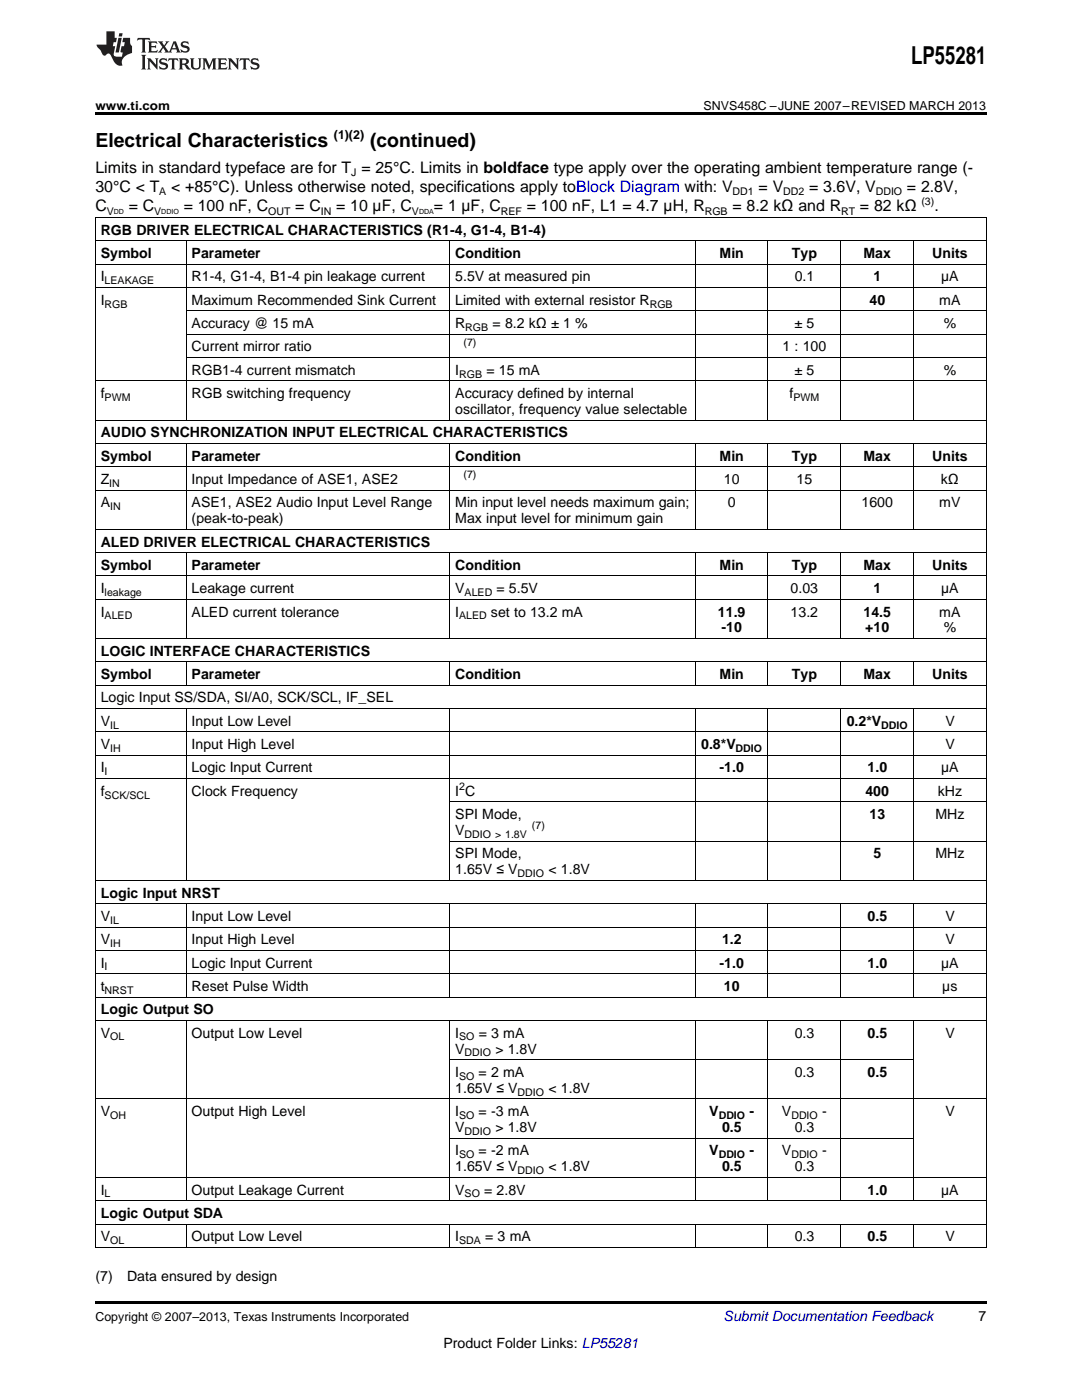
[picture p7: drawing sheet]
<svg xmlns="http://www.w3.org/2000/svg" width="216mm" height="279mm" viewBox="0 0 216 279" stroke-linecap="round" stroke-linejoin="round" font-family="sans-serif">
<defs><g id="words">
<text font-size="4.9" x="181.8" y="12.8">LP55281</text>
<g font-size="3.9">
<text x="19" y="29.3">Electrical Characteristics</text>
<text x="73.8" y="29.3">(continued)</text>
</g>
<g font-size="3.2">
<text x="19" y="34.4">Limits in standard typeface are for T = 25°C. Limits in boldface type apply over the operating ambient temperature range (-</text>
<text x="19" y="38.3">30°C &lt; T</text>
<text x="34.1" y="38.3">&lt; +85°C). Unless otherwise noted, specifications apply toBlock Diagram with: V</text>
<text x="151.4" y="38.3">= V</text>
<text x="161.5" y="38.3">= 3.6V, V</text>
<text x="181" y="38.3">= 2.8V,</text>
<text x="19" y="42.2">C</text>
<text x="25.7" y="42.2">= C</text>
<text x="36.7" y="42.2">= 100 nF, C</text>
<text x="58.9" y="42.2">= C</text>
<text x="67.1" y="42.2">= 10 µF, C</text>
<text x="86.6" y="42.2">= 1 µF, C</text>
<text x="105.1" y="42.2">= 100 nF, L1 = 4.7 µH, R</text>
<text x="146.2" y="42.2">= 8.2 kΩ and R</text>
<text x="171.6" y="42.2">= 82 kΩ</text>
<text x="186.5" y="42.2">.</text>
</g>
<g font-size="2.8">
<text x="20.1" y="46.8">RGB DRIVER ELECTRICAL CHARACTERISTICS (R1-4, G1-4, B1-4)</text>
<text x="20.1" y="51.5">Symbol</text>
<text x="38.2" y="51.5">Parameter</text>
<text x="90.8" y="51.5">Condition</text>
<text x="143.6" y="51.5">Min</text>
<text x="158" y="51.5">Typ</text>
<text x="172.3" y="51.5">Max</text>
<text x="186" y="51.5">Units</text>
<text x="20.1" y="56.2">I</text>
<text x="38.2" y="56.2">R1-4, G1-4, B1-4 pin leakage current</text>
<text x="90.8" y="56.2">5.5V at measured pin</text>
<text x="158.6" y="56.2">0.1</text>
<text x="174.3" y="56.2">1</text>
<text x="187.8" y="56.2">µA</text>
<text x="20.1" y="60.8">I</text>
<text x="38.2" y="60.8">Maximum Recommended Sink Current</text>
<text x="38.2" y="65.5">Accuracy @ 15 mA</text>
<text x="90.8" y="60.8">Limited with external resistor R</text>
<text x="90.8" y="65.5">R</text>
<text x="98.3" y="65.5">= 8.2 kΩ ± 1 %</text>
<text x="158.5" y="65.5">± 5</text>
<text x="173.5" y="60.8">40</text>
<text x="187.4" y="60.8">mA</text>
<text x="188.3" y="65.5">%</text>
<text x="38.2" y="70.1">Current mirror ratio</text>
<text x="156.1" y="70.1">1 : 100</text>
<text x="38.2" y="74.8">RGB1-4 current mismatch</text>
<text x="90.8" y="74.8">I</text>
<text x="97" y="74.8">= 15 mA</text>
<text x="158.5" y="74.8">± 5</text>
<text x="188.3" y="74.8">%</text>
<text x="20.1" y="79.4">f</text>
<text x="38.2" y="79.4">RGB switching frequency</text>
<text x="90.8" y="79.4">Accuracy defined by internal</text>
<text x="90.8" y="82.6">oscillator, frequency value selectable</text>
<text x="157.6" y="79.4">f</text>
<text x="20.1" y="87.3">AUDIO SYNCHRONIZATION INPUT ELECTRICAL CHARACTERISTICS</text>
<text x="20.1" y="91.9">Symbol</text>
<text x="38.2" y="91.9">Parameter</text>
<text x="90.8" y="91.9">Condition</text>
<text x="143.6" y="91.9">Min</text>
<text x="158" y="91.9">Typ</text>
<text x="172.3" y="91.9">Max</text>
<text x="186" y="91.9">Units</text>
<text x="20.1" y="96.6">Z</text>
<text x="20.1" y="101.2">A</text>
<text x="38.2" y="96.6">Input Impedance of ASE1, ASE2</text>
<text x="38.2" y="101.2">ASE1, ASE2 Audio Input Level Range</text>
<text x="90.8" y="101.2">Min input level needs maximum gain;</text>
<text x="144.5" y="96.6">10</text>
<text x="145.2" y="101.2">0</text>
<text x="159" y="96.6">15</text>
<text x="171.9" y="101.2">1600</text>
<text x="187.4" y="101.2">mV</text>
<text x="187.7" y="96.6">kΩ</text>
<text x="38.2" y="104.4">(peak-to-peak)</text>
<text x="90.8" y="104.4">Max input level for minimum gain</text>
<text x="20.1" y="109.1">ALED DRIVER ELECTRICAL CHARACTERISTICS</text>
<text x="20.1" y="113.7">Symbol</text>
<text x="38.2" y="113.7">Parameter</text>
<text x="90.8" y="113.7">Condition</text>
<text x="143.6" y="113.7">Min</text>
<text x="158" y="113.7">Typ</text>
<text x="172.3" y="113.7">Max</text>
<text x="186" y="113.7">Units</text>
<text x="20.1" y="118.4">I</text>
<text x="38.2" y="118.4">Leakage current</text>
<text x="90.8" y="118.4">V</text>
<text x="99.1" y="118.4">= 5.5V</text>
<text x="157.8" y="118.4">0.03</text>
<text x="174.3" y="118.4">1</text>
<text x="187.8" y="118.4">µA</text>
<text x="20.1" y="123">I</text>
<text x="38.2" y="123">ALED current tolerance</text>
<text x="90.8" y="123">I</text>
<text x="98" y="123">set to 13.2 mA</text>
<text x="143.3" y="123">11.9</text>
<text x="157.8" y="123">13.2</text>
<text x="172.3" y="123">14.5</text>
<text x="187.4" y="123">mA</text>
<text x="20.1" y="130.9">LOGIC INTERFACE CHARACTERISTICS</text>
<text x="144" y="126.2">-10</text>
<text x="172.6" y="126.2">+10</text>
<text x="188.3" y="126.2">%</text>
<text x="20.1" y="135.5">Symbol</text>
<text x="38.2" y="135.5">Parameter</text>
<text x="90.8" y="135.5">Condition</text>
<text x="143.6" y="135.5">Min</text>
<text x="158" y="135.5">Typ</text>
<text x="172.3" y="135.5">Max</text>
<text x="186" y="135.5">Units</text>
<text x="20.1" y="140.2">Logic Input SS/SDA, SI/A0, SCK/SCL, IF_SEL</text>
<text x="20.1" y="144.9">V</text>
<text x="20.1" y="149.5">V</text>
<text x="38.2" y="144.9">Input Low Level</text>
<text x="38.2" y="149.5">Input High Level</text>
<text x="139.9" y="149.5">0.8*V</text>
<text x="168.9" y="144.9">0.2*V</text>
<text x="188.6" y="144.9">V</text>
<text x="188.6" y="149.5">V</text>
<text x="20.1" y="154.2">I</text>
<text x="38.2" y="154.2">Logic Input Current</text>
<text x="143.6" y="154.2">-1.0</text>
<text x="173.1" y="154.2">1.0</text>
<text x="187.8" y="154.2">µA</text>
<text x="20.1" y="158.8">f</text>
<text x="38.2" y="158.8">Clock Frequency</text>
<text x="90.8" y="158.8">I C</text>
<text x="172.7" y="158.8">400</text>
<text x="187.1" y="158.8">kHz</text>
<text x="90.8" y="163.5">SPI Mode,</text>
<text x="90.8" y="166.7">V</text>
<text x="173.5" y="163.5">13</text>
<text x="186.7" y="163.5">MHz</text>
<text x="90.8" y="171.3">SPI Mode,</text>
<text x="174.3" y="171.3">5</text>
<text x="186.7" y="171.3">MHz</text>
<text x="20.1" y="179.1">Logic Input NRST</text>
<text x="90.8" y="174.5">1.65V ≤ V</text>
<text x="109.4" y="174.5">&lt; 1.8V</text>
<text x="20.1" y="183.8">V</text>
<text x="38.2" y="183.8">Input Low Level</text>
<text x="173.1" y="183.8">0.5</text>
<text x="188.6" y="183.8">V</text>
<text x="20.1" y="188.5">V</text>
<text x="38.2" y="188.5">Input High Level</text>
<text x="144.1" y="188.5">1.2</text>
<text x="188.6" y="188.5">V</text>
<text x="20.1" y="193.1">I</text>
<text x="20.1" y="197.8">t</text>
<text x="38.2" y="193.1">Logic Input Current</text>
<text x="38.2" y="197.8">Reset Pulse Width</text>
<text x="143.6" y="193.1">-1.0</text>
<text x="144.5" y="197.8">10</text>
<text x="173.1" y="193.1">1.0</text>
<text x="187.8" y="193.1">µA</text>
<text x="188" y="197.8">µs</text>
<text x="20.1" y="202.4">Logic Output SO</text>
<text x="20.1" y="207.1">V</text>
<text x="38.2" y="207.1">Output Low Level</text>
<text x="90.8" y="207.1">I</text>
<text x="95.5" y="207.1">= 3 mA</text>
<text x="158.6" y="207.1">0.3</text>
<text x="173.1" y="207.1">0.5</text>
<text x="188.6" y="207.1">V</text>
<text x="90.8" y="210.3">V</text>
<text x="90.8" y="214.9">I</text>
<text x="95.5" y="214.9">= 2 mA</text>
<text x="98.8" y="210.3">&gt; 1.8V</text>
<text x="158.6" y="214.9">0.3</text>
<text x="173.1" y="214.9">0.5</text>
<text x="90.8" y="218.1">1.65V ≤ V</text>
<text x="109.4" y="218.1">&lt; 1.8V</text>
<text x="20.1" y="222.7">V</text>
<text x="38.2" y="222.7">Output High Level</text>
<text x="90.8" y="222.7">I</text>
<text x="90.8" y="225.9">V</text>
<text x="95.5" y="222.7">= -3 mA</text>
<text x="98.8" y="225.9">&gt; 1.8V</text>
<text x="141.5" y="222.7">V</text>
<text x="144.1" y="225.9">0.5</text>
<text x="149.5" y="222.7">-</text>
<text x="156" y="222.7">V</text>
<text x="158.6" y="225.9">0.3</text>
<text x="164" y="222.7">-</text>
<text x="188.6" y="222.7">V</text>
<text x="90.8" y="230.6">I</text>
<text x="90.8" y="233.8">1.65V ≤ V</text>
<text x="95.5" y="230.6">= -2 mA</text>
<text x="109.4" y="233.8">&lt; 1.8V</text>
<text x="141.5" y="230.6">V</text>
<text x="144.1" y="233.8">0.5</text>
<text x="149.5" y="230.6">-</text>
<text x="156" y="230.6">V</text>
<text x="158.6" y="233.8">0.3</text>
<text x="164" y="230.6">-</text>
<text x="20.1" y="238.4">I</text>
<text x="38.2" y="238.4">Output Leakage Current</text>
<text x="90.8" y="238.4">V</text>
<text x="96.6" y="238.4">= 2.8V</text>
<text x="173.1" y="238.4">1.0</text>
<text x="187.8" y="238.4">µA</text>
<text x="20.1" y="243.1">Logic Output SDA</text>
<text x="20.1" y="247.7">V</text>
<text x="38.2" y="247.7">Output Low Level</text>
<text x="90.8" y="247.7">I</text>
<text x="96.8" y="247.7">= 3 mA</text>
<text x="158.6" y="247.7">0.3</text>
<text x="173.1" y="247.7">0.5</text>
<text x="188.6" y="247.7">V</text>
<text x="19" y="255.7">(7)</text>
<text x="25.4" y="255.7">Data ensured by design</text>
<text x="195.3" y="263.6">7</text>
<text x="88.5" y="269">Product Folder Links: LP55281</text>
</g>
<text font-size="2.8" fill="#0000c8" x="144.4" y="263.6">Submit Documentation Feedback</text>
<g font-size="2.5">
<text x="19" y="21.9">www.ti.com</text>
<text x="140.4" y="21.9">SNVS458C –JUNE 2007–REVISED MARCH 2013</text>
<text x="66.6" y="27.7">(1)(2)</text>
<text x="19" y="263.6">Copyright © 2007–2013, Texas Instruments Incorporated</text>
</g>
<g font-size="2.1">
<text x="70.1" y="35.1">J</text>
<text x="31.8" y="38.9">A</text>
<text x="146.2" y="38.9">DD1</text>
<text x="156.3" y="38.9">DD2</text>
<text x="174.7" y="38.9">DDIO</text>
<text x="183.8" y="40.9">(3)</text>
<text x="21.3" y="42.8">V</text>
<text x="30.8" y="42.8">V</text>
<text x="53.5" y="42.8">OUT</text>
<text x="64" y="42.8">IN</text>
<text x="82.2" y="42.8">V</text>
<text x="99.9" y="42.8">REF</text>
<text x="140.6" y="42.8">RGB</text>
<text x="167.9" y="42.8">RT</text>
<text x="20.9" y="56.7">LEAKAGE</text>
<text x="20.9" y="61.4">RGB</text>
<text x="129.6" y="61.4">RGB</text>
<text x="92.5" y="69">(7)</text>
<text x="92.9" y="66">RGB</text>
<text x="91.6" y="75.4">RGB</text>
<text x="20.9" y="80">PWM</text>
<text x="158.3" y="80">PWM</text>
<text x="92.5" y="95.5">(7)</text>
<text x="21.8" y="97.2">IN</text>
<text x="22" y="101.8">IN</text>
<text x="20.9" y="119">leakage</text>
<text x="92.7" y="119">ALED</text>
<text x="20.9" y="123.6">ALED</text>
<text x="91.6" y="123.6">ALED</text>
<text x="22" y="145.4">IL</text>
<text x="175.8" y="145.4">DDIO</text>
<text x="20.9" y="154.7">I</text>
<text x="22" y="150.1">IH</text>
<text x="146.8" y="150.1">DDIO</text>
<text x="20.9" y="159.4">SCK/SCL</text>
<text x="91.6" y="157.7">2</text>
<text x="92.7" y="167.2">DDIO &gt; 1.8V</text>
<text x="106.2" y="165.5">(7)</text>
<text x="103.3" y="175">DDIO</text>
<text x="22" y="184.4">IL</text>
<text x="22" y="189">IH</text>
<text x="20.9" y="193.7">I</text>
<text x="20.9" y="198.3">NRST</text>
<text x="22" y="207.6">OL</text>
<text x="91.6" y="207.6">SO</text>
<text x="91.6" y="215.5">SO</text>
<text x="92.7" y="210.8">DDIO</text>
<text x="103.3" y="218.7">DDIO</text>
<text x="22" y="223.3">OH</text>
<text x="91.6" y="223.3">SO</text>
<text x="92.7" y="226.5">DDIO</text>
<text x="143.4" y="223.3">DDIO</text>
<text x="157.9" y="223.3">DDIO</text>
<text x="91.6" y="231.1">SO</text>
<text x="143.4" y="231.1">DDIO</text>
<text x="157.9" y="231.1">DDIO</text>
<text x="20.9" y="239">L</text>
<text x="92.7" y="239">SO</text>
<text x="103.3" y="234.3">DDIO</text>
<text x="22" y="248.3">OL</text>
<text x="91.6" y="248.3">SDA</text>
</g>
<g font-size="1.4">
<text x="22.7" y="42.6">DD</text>
<text x="32.2" y="42.6">DDIO</text>
<text x="83.6" y="42.6">DDA</text>
</g>
</g></defs>
<path d="M19 22.5h177.8v.5h-177.8zM19 259.7h177.8v.5h-177.8z" fill="#000"/>
<g fill="none" stroke="#000" stroke-width=".2">
<path d="M19 57.4h177.8M19 52.7h177.8M19 48.1h177.8M19 43.4h177.8M19.1 43.5v205.5M37.1 48.1v35.8M89.7 48.1v35.8M138.7 48.1v35.8M153.2 48.1v35.8M167.8 48.1v35.8M182.3 48.1v35.8M196.8 43.5v205.5"/>
<path d="M19 76h177.8M37.2 71.3h159.6M37.2 66.7h159.6M37.2 62h159.6M19 97.8h177.8M19 93.2h177.8M19 88.5h177.8M19 83.8h177.8M37.1 88.5v17.2M89.7 88.5v17.2M138.7 88.5v17.2M153.2 88.5v17.2"/>
<path d="M167.8 88.5v17.2M182.3 88.5v17.2M19 119.6h177.8M19 115h177.8M19 110.3h177.8M19 105.6h177.8M37.1 110.3v17.2M89.7 110.3v17.2M138.7 110.3v17.2M153.2 110.3v17.2M167.8 110.3v17.2M182.3 110.3v17.2"/>
<path d="M19 136.8h177.8M19 132.1h177.8M19 127.4h177.8M37.1 132.2v4.6M89.7 132.2v4.6M138.7 132.2v4.6M153.2 132.2v4.6M167.8 132.2v4.6M182.3 132.2v4.6M19 155.4h177.8M19 150.7h177.8M19 146.1h177.8"/>
<path d="M19 141.4h177.8M37.1 141.5v34.3M89.7 141.5v34.3M138.7 141.5v34.3M153.2 141.5v34.3M167.8 141.5v34.3M182.3 141.5v34.3M19 175.7h177.8M89.8 167.9h107M89.8 160h107M19 199h177.8M19 194.3h177.8"/>
<path d="M19 189.7h177.8M19 185h177.8M19 180.4h177.8M37.1 180.4v18.6M89.7 180.4v18.6M138.7 180.4v18.6M153.2 180.4v18.6M167.8 180.4v18.6M182.3 180.4v18.6M19 219.3h177.8M19 203.6h177.8M37.1 203.7v36"/>
<path d="M89.7 203.7v36M89.8 211.5h92.5M138.7 203.7v36M153.2 203.7v36M167.8 203.7v36M182.3 203.7v36M19 239.6h177.8M19 235h177.8M89.8 227.1h92.5M19 248.9h177.8M19 244.3h177.8M37.1 244.3v4.7"/>
<path d="M89.7 244.3v4.7M138.7 244.3v4.7M153.2 244.3v4.7M167.8 244.3v4.7M182.3 244.3v4.7"/>
</g>
<g fill="#231f20">
<path d="M27.5 7.6l-.1 .5 .4-.2h.6v.1v2.1l-.2 .4h1l-.3-.4v-2.1l.1-.1h.5l.5 .2-.2-.5zM29.5 8.3l.2 .3v1.5l-.2 .4h1.8l.2-.6a1.04 1.04 0 0 1-1.3 .2v-.7h.6l.3 .2v-.6l-.3 .2h-.6v-.6l.8-.1 .4 .3-.2-.5zM31.5 8.3l.9 1.1-.9 1.1h.8l-.2-.2 .5-.7 .4 .7-.2 .2h1.5l-.1-.2 .1-.4h.9l.1 .4-.2 .2h1l-.3-.3-.7-1.9h-.5l-.9 2-.8-1 .9-1h-.8l.1 .3-.3 .5-.4-.6 .2-.2zM34.7 8.6l.4 1h-.7zM36.3 8.4a.63 .63 0 0 0-.2 .7 .63 .63 0 0 0 .6 .4l.6 .2 .1 .2a.75 .75 0 0 1-.7 .4 .75 .75 0 0 1-.6-.5l.1 .7 .1-.1a1.11 1.11 0 0 0 1.5-.6 1.13 1.13 0 0 0-1.2-.8l-.1-.4a1.04 1.04 0 0 1 1.2 .2l-.2-.5-.1 .1-.5-.2zM28.2 10.9l.2 .4v2.2l-.2 .4h1l-.3-.4v-2.2l.3-.4zM29.3 11.6l.3 .4v1.5l-.3 .4h.8l-.2-.4v-1.3l1.5 1.7v-1.9l.2-.4h-.7l.2 .4v.9l-1.1-1.3zM32 11.8a.62 .62 0 0 0-.2 .7 .62 .62 0 0 0 .6 .4l.6 .1 .1 .3a.76 .76 0 0 1-.7 .3 .76 .76 0 0 1-.6-.4l.1 .7 .1-.1a1.11 1.11 0 0 0 1.5-.6 1.13 1.13 0 0 0-1.2-.8l-.1-.4a1.04 1.04 0 0 1 1.2 .2l-.2-.6-.1 .1-.5-.1zM33.7 11.6l-.2 .6a.61 .61 0 0 1 .8-.3v1.6l-.2 .4h.9l-.2-.4v-1.6a.63 .63 0 0 1 .8 .3l-.2-.6zM35.6 11.6l.3 .4v1.5l-.3 .4h1l-.2-.2v-.8l.5 .2a.76 .76 0 0 0 1.2 .7l-1-1a.58 .58 0 0 0 .6-.5 .58 .58 0 0 0-.5-.6zM36.4 11.9h.1a.45 .45 0 0 1 .5 .1 .45 .45 0 0 1 .1 .5l-.7 .2zM37.9 11.6l.2 .2a2.17 2.17 0 0 0 .3 1.9 .99 .99 0 0 0 1.6-.6v-1.1l.2-.4h-.7l.2 .2a1.92 1.92 0 0 1-.2 1.8 .6 .6 0 0 1-.9-.5v-1.1l.2-.4zM40.4 11.6l.2 .4v1.5l-.2 .4h.7l-.2-.4v-1.4l.8 1.8 .8-1.8v1.4l-.2 .4h.9l-.2-.4v-1.5l.2-.4h-.8l-.6 1.5-.6-1.5zM43.4 11.6l.2 .4v1.5l-.2 .4h1.8l.2-.6a1.04 1.04 0 0 1-1.3 .1v-.6h.5l.4 .2v-.6l-.4 .2h-.5v-.7h.8l.3 .3-.1-.6zM45.5 11.6l.2 .4v1.5l-.2 .4h.7l-.2-.4v-1.3l1.5 1.7v-1.9l.2-.4h-.7l.2 .4v.9l-1.1-1.3zM47.9 11.6l-.1 .6a.61 .61 0 0 1 .8-.3v1.6l-.3 .4h1l-.3-.4 .1-1.6a.63 .63 0 0 1 .7 .3l-.1-.6zM50.2 11.8a.62 .62 0 0 0-.2 .7 .62 .62 0 0 0 .6 .4l.6 .1 .2 .3a.76 .76 0 0 1-.8 .3 .76 .76 0 0 1-.6-.4l.1 .7 .2-.1a1.11 1.11 0 0 0 1.5-.6 1.13 1.13 0 0 0-1.3-.8l-.1-.4a1.04 1.04 0 0 1 1.2 .2l-.1-.6-.2 .1-.5-.1z"/>
<path d="M21.2 6.3v2.6h-1.9l.1 .4 .7 .9a.91 .91 0 0 0 1 .8 .56 .56 0 0 1 .5-.3 .56 .56 0 0 1 .5 .3l.4 .8a1.53 1.53 0 0 0 1.9 1.2 1.54 1.54 0 0 1 1-2.1l.9-.3v-1.4a1.52 1.52 0 0 1-.3-1.6h-1.4l-.2 .8h.5l-.2 .8h-.4l-.2 1v.2l.4 .1-.2 .8a1.93 1.93 0 0 1-1.6-.3l.3-1.8h-.5l.2-.8h.4l.2-.8h-.4v-1.3zM23.6 7.6l-.6 2.9h.7l.6-2.9zM23.8 6.6l-.1 .7h.6l.2-.7z"/>
</g>
<use href="#words"/>
</svg>
